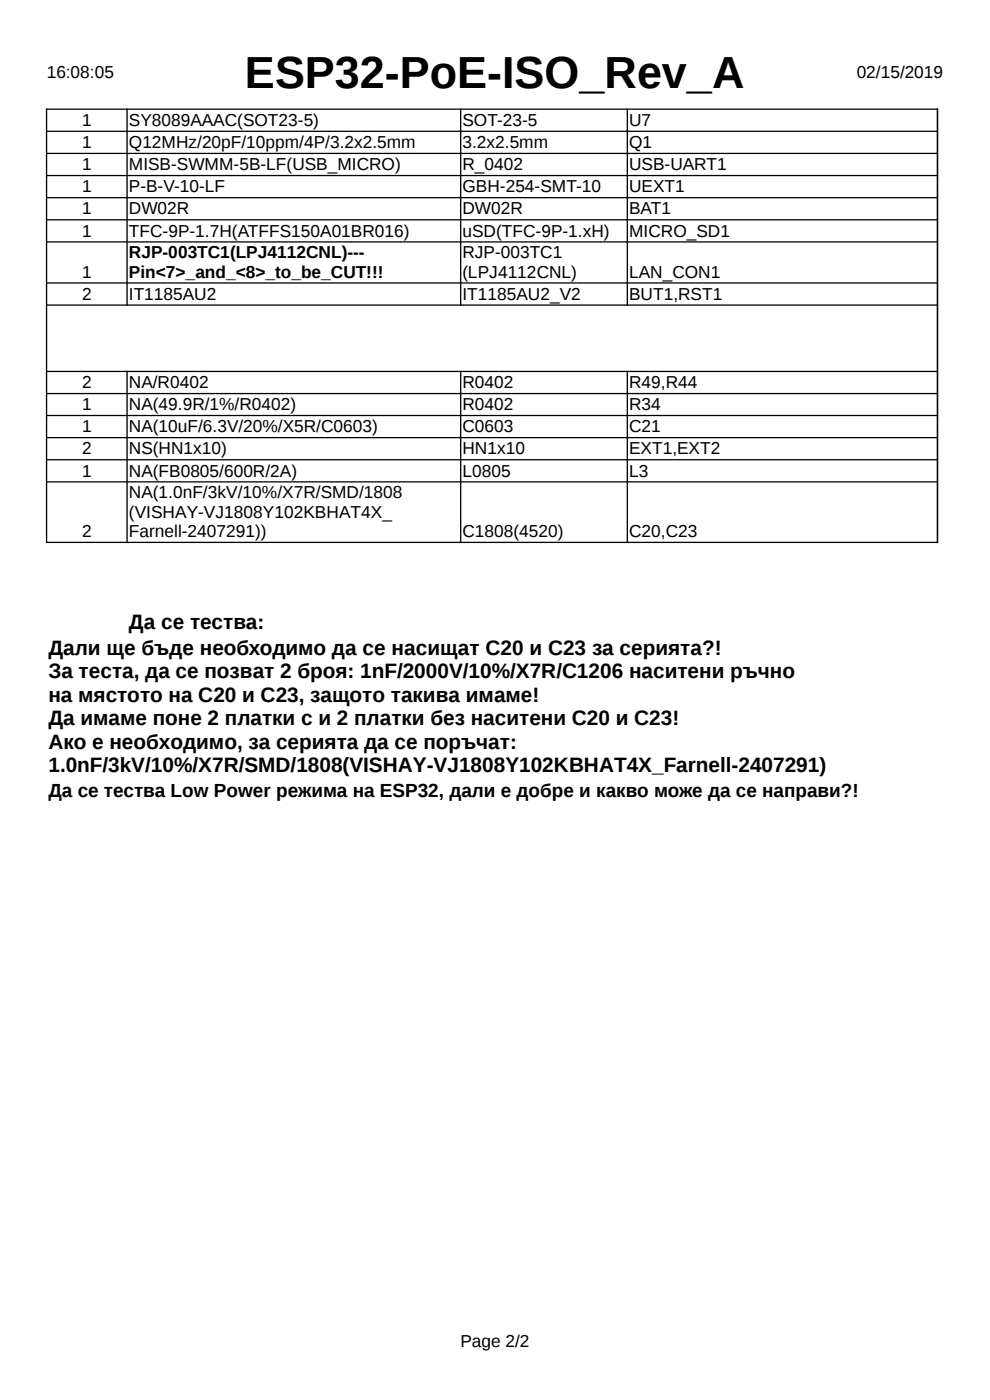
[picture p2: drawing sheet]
<svg xmlns="http://www.w3.org/2000/svg" width="210mm" height="297mm" viewBox="0 0 210 297" stroke-linecap="round" stroke-linejoin="round" font-family="sans-serif">
<defs><g id="words">
<text font-size="9.5" x="52" y="18.6">ESP32-PoE-ISO_Rev_A</text>
<g font-size="4.4">
<text x="27.3" y="133.4">Да се тества:</text>
<text x="10.3" y="138.9">Дали ще бъде необходимо да се насищат C20 и C23 за серията?!</text>
<text x="10.3" y="143.9">За теста, да се позват 2 броя: 1nF/2000V/10%/X7R/C1206 наситени ръчно</text>
<text x="10.3" y="148.8">на мястото на C20 и C23, защото такива имаме!</text>
<text x="10.3" y="153.8">Да имаме поне 2 платки с и 2 платки без наситени С20 и С23!</text>
<text x="10.3" y="158.9">Ако е необходимо, за серията да се поръчат:</text>
<text x="10.3" y="163.9">1.0nF/3kV/10%/X7R/SMD/1808(VISHAY-VJ1808Y102KBHAT4X_Farnell-2407291)</text>
</g>
<text font-size="4" x="10.3" y="169">Да се тества Low Power режима на ESP32, дали е добре и какво може да се направи?!</text>
<g font-size="3.7">
<text x="9.9" y="16.5">16:08:05</text>
<text x="181.8" y="16.5">02/15/2019</text>
<text x="17.4" y="26.7">1</text>
<text x="27.3" y="26.7">SY8089AAAC(SOT23-5)</text>
<text x="98.1" y="26.7">SOT-23-5</text>
<text x="133.5" y="26.7">U7</text>
<text x="17.4" y="31.4">1</text>
<text x="27.3" y="31.4">Q12MHz/20pF/10ppm/4P/3.2x2.5mm</text>
<text x="98.1" y="31.4">3.2x2.5mm</text>
<text x="133.5" y="31.4">Q1</text>
<text x="17.4" y="36.1">1</text>
<text x="17.4" y="40.8">1</text>
<text x="27.3" y="36.1">MISB-SWMM-5B-LF(USB_MICRO)</text>
<text x="27.3" y="40.8">P-B-V-10-LF</text>
<text x="98.1" y="36.1">R_0402</text>
<text x="98.1" y="40.8">GBH-254-SMT-10</text>
<text x="133.5" y="36.1">USB-UART1</text>
<text x="133.5" y="40.8">UEXT1</text>
<text x="17.4" y="45.5">1</text>
<text x="27.3" y="45.5">DW02R</text>
<text x="98.1" y="45.5">DW02R</text>
<text x="133.5" y="45.5">BAT1</text>
<text x="17.4" y="50.2">1</text>
<text x="27.3" y="50.2">TFC-9P-1.7H(ATFFS150A01BR016)</text>
<text x="98.1" y="50.2">uSD(TFC-9P-1.xH)</text>
<text x="133.5" y="50.2">MICRO_SD1</text>
<text x="17.4" y="58.9">1</text>
<text x="27.3" y="54.8">RJP-003TC1(LPJ4112CNL)---</text>
<text x="27.3" y="58.9">Pin&lt;7&gt;_and_&lt;8&gt;_to_be_CUT!!!</text>
<text x="98.1" y="54.8">RJP-003TC1</text>
<text x="98.1" y="58.9">(LPJ4112CNL)</text>
<text x="133.5" y="58.9">LAN_CON1</text>
<text x="17.4" y="63.6">2</text>
<text x="27.3" y="63.6">IT1185AU2</text>
<text x="98.1" y="63.6">IT1185AU2_V2</text>
<text x="133.5" y="63.6">BUT1,RST1</text>
<text x="17.4" y="82.3">2</text>
<text x="27.3" y="82.3">NA/R0402</text>
<text x="98.1" y="82.3">R0402</text>
<text x="133.5" y="82.3">R49,R44</text>
<text x="17.4" y="87">1</text>
<text x="27.3" y="87">NA(49.9R/1%/R0402)</text>
<text x="98.1" y="87">R0402</text>
<text x="133.5" y="87">R34</text>
<text x="17.4" y="91.7">1</text>
<text x="27.3" y="91.7">NA(10uF/6.3V/20%/X5R/C0603)</text>
<text x="98.1" y="91.7">C0603</text>
<text x="133.5" y="91.7">C21</text>
<text x="17.4" y="96.4">2</text>
<text x="17.4" y="101.1">1</text>
<text x="27.3" y="96.4">NS(HN1x10)</text>
<text x="27.3" y="101.1">NA(FB0805/600R/2A)</text>
<text x="98.1" y="96.4">HN1x10</text>
<text x="98.1" y="101.1">L0805</text>
<text x="133.5" y="96.4">EXT1,EXT2</text>
<text x="133.5" y="101.1">L3</text>
<text x="27.3" y="105.7">NA(1.0nF/3kV/10%/X7R/SMD/1808</text>
<text x="17.4" y="113.9">2</text>
<text x="27.3" y="109.8">(VISHAY-VJ1808Y102KBHAT4X_</text>
<text x="27.3" y="114">Farnell-2407291))</text>
<text x="98.1" y="113.9">C1808(4520)</text>
<text x="133.5" y="113.9">C20,C23</text>
<text x="97.6" y="285.8">Page 2/2</text>
</g>
</g></defs>
<g fill="none" stroke="#000" stroke-width=".28">
<path d="M9.8 23.2h189.2M9.8 27.9h189.2M9.8 32.5h189.2M9.8 37.2h189.2M9.9 23v92.2M27 23v41.9M97.7 23v41.9M133.1 23v41.9M198.9 23v92.2M9.8 41.9h189.2M9.8 46.6h189.2M9.8 51.3h189.2"/>
<path d="M9.8 60h189.2M9.8 64.7h189.2M9.8 78.8h189.2M27 78.7v36.5M97.7 78.7v36.5M133.1 78.7v36.5M9.8 83.5h189.2M9.8 88.1h189.2M9.8 92.8h189.2M9.8 97.5h189.2M9.8 102.2h189.2M9.8 115.1h189.2"/>
</g>
<use href="#words"/>
</svg>
